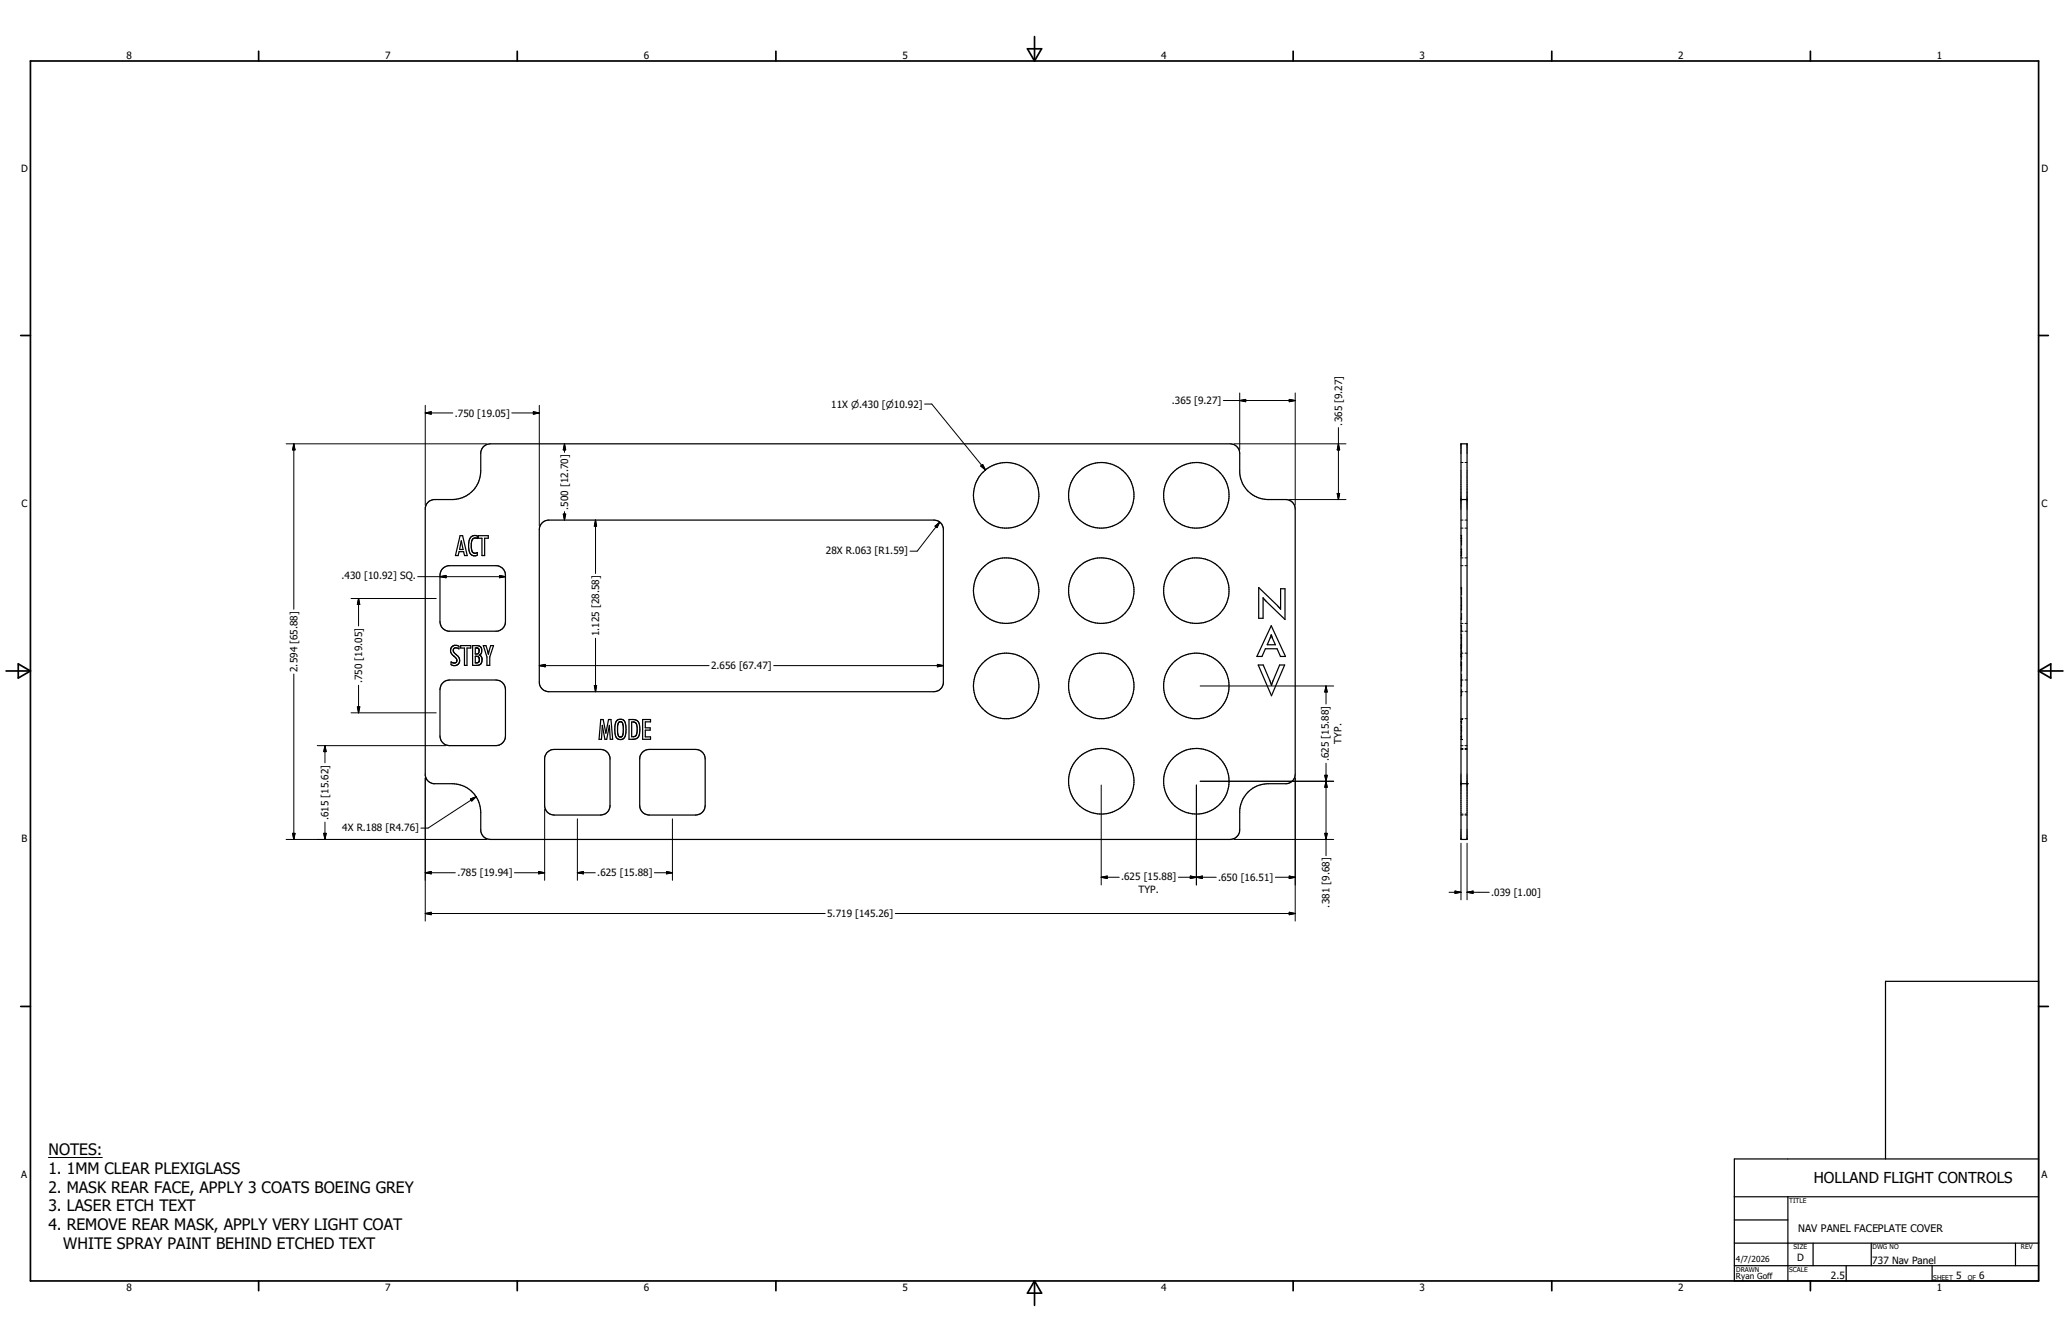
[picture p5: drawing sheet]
<svg xmlns="http://www.w3.org/2000/svg" width="432mm" height="279mm" viewBox="0 0 432 279" stroke-linecap="round" stroke-linejoin="round" font-family="sans-serif">
<defs><g id="words">
<g font-size="3.3">
<text x="10.1" y="240.8">NOTES:</text>
<text x="10.1" y="244.7">1. 1MM CLEAR PLEXIGLASS</text>
<text x="10.1" y="248.7">2. MASK REAR FACE, APPLY 3 COATS BOEING GREY</text>
<text x="10.1" y="252.6">3. LASER ETCH TEXT</text>
<text x="10.1" y="256.5">4. REMOVE REAR MASK, APPLY VERY LIGHT COAT</text>
<text x="13.2" y="260.5">WHITE SPRAY PAINT BEHIND ETCHED TEXT</text>
</g>
<text font-size="3.1" x="378.3" y="246.7">HOLLAND FLIGHT CONTROLS</text>
<text font-size="2.2" x="375.1" y="256.8">NAV PANEL FACEPLATE COVER</text>
<g font-size="2.1">
<text x="26.4" y="12.2">8</text>
<text x="80.3" y="12.2">7</text>
<text x="134.3" y="12.2">6</text>
<text x="188.3" y="12.2">5</text>
<text x="242.2" y="12.2">4</text>
<text x="296.1" y="12.2">3</text>
<text x="350.1" y="12.2">2</text>
<text x="404" y="12.2">1</text>
<text x="4.4" y="35.8">D</text>
<text x="425.8" y="35.8">D</text>
<text x="94.9" y="86.9">.750 [19.05]</text>
<text x="173.4" y="85">11X n.430 [n10.92]</text>
<text x="244.4" y="84.3">.365 [9.27]</text>
<text x="279.9" y="88.7" transform="rotate(-90 279.9 88.7)">.365 [9.27]</text>
<text x="4.5" y="105.7">C</text>
<text x="118.5" y="106.3" transform="rotate(-90 118.5 106.3)">.500 [12.70]</text>
<text x="425.9" y="105.7">C</text>
<text x="172.3" y="115.5">28X R.063 [R1.59]</text>
<text x="71.2" y="120.8">.430 [10.92] SQ.</text>
<text x="125" y="132.7" transform="rotate(-90 125 132.7)">1.125 [28.58]</text>
<text x="62.1" y="140.1" transform="rotate(-90 62.1 140.1)">2.594 [65.88]</text>
<text x="75.6" y="142.5" transform="rotate(-90 75.6 142.5)">.750 [19.05]</text>
<text x="148.3" y="139.6">2.656 [67.47]</text>
<text x="279.9" y="155.1" transform="rotate(-90 279.9 155.1)">TYP.</text>
<text x="277.2" y="158.7" transform="rotate(-90 277.2 158.7)">.625 [15.88]</text>
<text x="68.5" y="171" transform="rotate(-90 68.5 171)">.615 [15.62]</text>
<text x="71.4" y="173.3">4X R.188 [R4.76]</text>
<text x="4.5" y="175.6">B</text>
<text x="425.9" y="175.6">B</text>
<text x="95.4" y="182.7">.785 [19.94]</text>
<text x="124.6" y="182.7">.625 [15.88]</text>
<text x="233.8" y="183.5">.625 [15.88]</text>
<text x="254.1" y="183.7">.650 [16.51]</text>
<text x="172.5" y="191.2">5.719 [145.26]</text>
<text x="237.5" y="186.2">TYP.</text>
<text x="277.4" y="189.2" transform="rotate(-90 277.4 189.2)">.381 [9.68]</text>
<text x="311.1" y="186.8">.039 [1.00]</text>
<text x="4.4" y="245.6">A</text>
<text x="425.9" y="245.6">A</text>
<text x="374.9" y="262.9">D</text>
<text x="390.6" y="263.6">737 Nav Panel</text>
<text x="26.4" y="269.1">8</text>
<text x="80.3" y="269.1">7</text>
<text x="134.3" y="269.1">6</text>
<text x="188.3" y="269.1">5</text>
<text x="242.2" y="269.1">4</text>
<text x="296.1" y="269.1">3</text>
<text x="350.1" y="269.1">2</text>
<text x="381.9" y="266.8">2.5</text>
<text x="404" y="269.1">1</text>
<text x="408.1" y="266.8">5</text>
<text x="412.9" y="266.8">6</text>
</g>
<g font-size="1.7">
<text x="362.1" y="263.2">4/7/2026</text>
<text x="362.1" y="266.7">Ryan Goff</text>
</g>
<g font-size="1.4">
<text x="373.2" y="250.8">TITLE</text>
<text x="374.2" y="260.5">SIZE</text>
<text x="390.6" y="260.5">DWG NO</text>
<text x="421.6" y="260.4">REV</text>
<text x="362.2" y="265.1">DRAWN</text>
<text x="373.2" y="265.2">SCALE</text>
<text x="403.3" y="266.8">SHEET</text>
<text x="410.5" y="266.8">OF</text>
</g>
</g></defs>
<g fill="none" stroke="#000" stroke-width=".25">
<path d="M100.9 93l.7-.3 .7-.2h154.3a2.03 2.03 0 0 1 2 2v4.1a6 6 0 0 0 5.9 5.6h3.9a2.02 2.02 0 0 1 1.8 1.9v55.3a1.99 1.99 0 0 1-1.8 2h-3.9a6 6 0 0 0-5.9 5.6v4a2.03 2.03 0 0 1-2 2h-154.3a2.01 2.01 0 0 1-2-1.7v-3.9a6 6 0 0 0-6-6h-3.9a1.99 1.99 0 0 1-1.7-1.7v-55.8a2 2 0 0 1 1.7-1.7h3.9a6 6 0 0 0 6-6v-3.9l.2-.7zM304.8 92.5h1.2v82.5h-1.2zM92.3 118.6l.5-.4 .7-.2h10.2a2.01 2.01 0 0 1 1.7 1.9v9.7a1.98 1.98 0 0 1-1.7 2h-10.2a2.02 2.02 0 0 1-1.7-2v-9.7l.2-.9zM96 111.7h.5l1 4.1h-.6l-.2-.8h-.9l-.2 .8h-.6zM96.2 112.8l.4 1.8h-.7zM98.3 111.9l.3-.2h.7l.3 .1v.5a.92 .92 0 0 0-1 .1 .92 .92 0 0 0-.3 1l.1 1.2a.73 .73 0 0 0 .4 .7 .73 .73 0 0 0 .8-.1v.5a1.21 1.21 0 0 1-1.8-1.2v-.2a3.4 3.4 0 0 1 .5-2.4zM99.8 111.7h2.1v.5h-.8v3.6h-.6v-3.6h-.7zM113.2 108.9l.6-.3 .7-.2h80.3a2.02 2.02 0 0 1 2 1.8v32.3a2.02 2.02 0 0 1-2 1.7h-80.3a1.99 1.99 0 0 1-2-2v-31.8l.2-.9zM304.8 104.2h.1M304.8 104.2h1.2M94.3 134.9l.1-.2a1.15 1.15 0 0 1 1.3 0v.6a.69 .69 0 0 0-1.1 0 .69 .69 0 0 0 .4 1.1 1.28 1.28 0 0 1 .9 1.1 1.28 1.28 0 0 1-.8 1.3h-.5l-.5-.2v-.6a.65 .65 0 0 0 .8 .2 .65 .65 0 0 0 .3-.8v-.1a2.29 2.29 0 0 1-1.2-2zM96.1 134.6h2.1v.5h-.8v3.6h-.5v-3.6h-.8z"/>
<path d="M98.6 134.6h1a.87 .87 0 0 1 .9 .8l-.1 .9-.5 .3a1.16 1.16 0 0 1 .6 1.2 1.16 1.16 0 0 1-.8 .9h-1.1zM99.1 135.1h.4a.65 .65 0 0 1 .4 1l-.3 .2-.5 .1zM99.1 136.8a.71 .71 0 0 1 .9 .7 .71 .71 0 0 1-.9 .7zM100.8 134.6h.6l.5 1.8 .5-1.8h.5l-.7 2.4v1.7h-.6v-1.7zM262.5 138.7h1l1.7 4.2 1.7-4.2h1.1l-2.8 6.4zM262.6 122.5l4.5 4.5v-4.2h.9v6.4l-4.5-4.6v4.3h-.9zM265.2 132.3l.8 2.1h-1.7zM265.2 130.5l2.9 6.4h-1l-.7-1.6h-2.4l-.8 1.6h-1zM92.3 142.5l.5-.5 1-.2h9.7a1.99 1.99 0 0 1 1.9 2v9.7a2.03 2.03 0 0 1-1.9 2h-9.7a2.03 2.03 0 0 1-2-2v-9.7l.2-.9zM114.1 156.9l.8-.5 .7-.1h9.7a2.02 2.02 0 0 1 1.9 1.7v10.2a2.02 2.02 0 0 1-1.9 1.7h-9.7a2.02 2.02 0 0 1-2-1.7v-10.2zM125.3 150h.5l.6 2.9 .5-2.9h.5l.4 4.1h-.5l-.2-2.9-.5 2.9h-.4l-.6-2.9-.1 2.9h-.5zM128.7 150.2a1.1 1.1 0 0 1 1.2-.1 1.1 1.1 0 0 1 .6 1v1.8a1.15 1.15 0 0 1-1.1 1.3 1.15 1.15 0 0 1-1.1-1.3v-1.8z"/>
<path d="M129.1 150.6a.6 .6 0 0 1 .7 0 .6 .6 0 0 1 .2 .7v1.8a.58 .58 0 0 1-.7 .6l-.3-.2-.2-.8v-1.2zM131.2 150h.9a1.42 1.42 0 0 1 1.4 1.8v.6a1.46 1.46 0 0 1-1.4 1.7h-.9zM131.8 150.5l.6 .1 .3 .2 .2 .9-.2 1.6-.5 .3h-.4zM134.1 150h1.6v.5h-1.1v1.3h1v.4h-1v1.4h1.1v.5h-1.6zM134.1 156.8l.6-.4 .7-.1h9.7a2.03 2.03 0 0 1 2 1.9v9.7a2.03 2.03 0 0 1-2 2h-9.7a1.99 1.99 0 0 1-2-2v-9.7l.2-.7zM304.8 163.4h1.2M306 163.4h.1M361.8 254.4h11.2M361.8 259.2h63.5M361.8 249.5h63.5M373 249.5v17.6M378.2 259.2v4.7"/>
<path d="M390.3 259.2v4.7M393.3 241.7v-37.1h32v62.5h-63.5v-25.4h63.5M420.4 259.2v4.7M361.8 263.9h63.5M385.1 263.9v3.2M403 263.9v3.2"/>
<circle cx="209.9" cy="103.3" r="6.8"/>
<circle cx="229.7" cy="103.3" r="6.8"/>
<circle cx="249.6" cy="103.3" r="6.8"/>
<circle cx="209.9" cy="123.2" r="6.8"/>
<circle cx="229.7" cy="123.1" r="6.8"/>
<circle cx="249.6" cy="123.2" r="6.8"/>
<circle cx="209.9" cy="143" r="6.8"/>
<circle cx="229.7" cy="143" r="6.8"/>
<circle cx="249.6" cy="143" r="6.8"/>
<circle cx="229.7" cy="162.9" r="6.8"/>
<circle cx="249.6" cy="162.9" r="6.8"/>
</g>
<g fill="none" stroke="#000" stroke-width=".21">
<path d="M59.7 92.5h41.8M61.3 92.5l.2 1.3h-.5zM61.3 92.5v34.5M88.7 86.1l1.3-.3v.6zM88.7 84.5v20.8M88.7 86.1h5.7M106.8 86.1h5.7M111.3 85.8l1.2 .3-1.2 .3zM112.5 84.5v25.1M117.8 92.5l.2 1.3h-.5zM117.8 92.5v1.8M192.9 84.2h1.5l11.2 13.8"/>
<path d="M204.6 97.2l.4-.3 .6 1.1zM255.2 83.5h15M257.4 92.5h23.4M258.6 83.5l1.2-.2v.5zM258.6 81.9v11.8M268.9 83.3l1.3 .2-1.3 .3zM270.2 81.9v23.4M279.2 89.2v15M279.2 92.5l.2 1.3h-.5zM304.8 96.4h.4M305.6 96.4h.4M104.2 120l1.2 .2-1.2 .3z"/>
<path d="M117.5 107.2h.5l-.2 1.2zM117.8 106.7v1.7M124.2 108.4v11.2M124.2 108.4l.3 1.3h-.5zM195.1 109.7l.9-.8-.5 1.1zM196 108.9l-4.7 6h-1.5M269 104.2h11.8M278.9 102.9h.5l-.2 1.3zM304.8 111.7l.1 .2M304.8 112.2h.1M304.8 115h.1M304.8 112.8h.1"/>
<path d="M304.8 114.6h.1M304.8 112.3h.1M304.8 111.8h.1M304.8 111.6h.1M304.8 115.9h.1M304.8 115.7h.1M304.8 115.2h.1M304.8 115.4h.1M304.8 118h.4M304.8 108.4h.4M304.8 110.1h.4M304.8 116.3h.4"/>
<path d="M304.9 112.1v1.6M304.9 114.4v1.4h-.1M305.6 118h.4M305.6 108.4h.4M305.6 110.1h.4M305.6 116.3h.4M73.2 124.8h17.8M74.8 124.8v5.7M74.8 124.8l.2 1.2h-.5zM87.1 120.2h18.3M91.8 120.2l1.2-.2v.5zM112.5 138.8h35.4"/>
<path d="M112.5 138.8l1.2-.3v.5zM124.2 133.1v11.1M161.4 138.8h35.4M195.5 138.5l1.3 .3-1.3 .2zM304.8 122.5l.1 .1M304.8 130.5h.1v1.2M304.8 132.3l.1 .1v2.5M304.8 138.7h.1M304.8 135.1h.1M304.8 136.4h.1M304.8 135.8h.1M304.8 134.6h.1"/>
<path d="M304.8 137h.1M304.8 135.3h.1M304.8 134.7h.1M304.8 136.8h.1M304.8 136.9h.1M304.8 138.3h.1M304.8 138h.1M304.8 138.6h.1M304.8 138.8h.1M304.8 136.5h.1M304.8 136.6h.1M304.8 133h.1"/>
<path d="M304.8 134.4h.1M304.8 122.8h.1M304.8 127h.1M304.8 126.3h.1M304.8 128.9h.1M304.8 124.6h.1M304.8 131.6h.4M304.8 136.2h.4M304.8 130h.4M304.9 122.7v1.3M304.9 124.7v2.5M304.9 127.9v1.3h-.1"/>
<path d="M304.9 135.6v1.9M304.9 138.1v1.8M305.6 131.6h.4M305.6 136.2h.4M305.6 130h.4M61.3 140.5v34.5M66.2 155.5h26.8M67.8 155.5v3.6M67.8 155.5l.2 1.2h-.5zM73.2 148.6h17.8M74.5 147.4h.5l-.2 1.2zM74.8 142.9v5.7"/>
<path d="M124 143h.5l-.3 1.2zM250.4 143h27.8M276.6 143v3.8M276.6 159.1v19.3M276.6 143l.3 1.3h-.6zM304.8 142.9h.1M304.8 150.5h.1M304.8 150h.1M304.8 153.7h.1M304.8 154.2h.1M304.8 153.6h.1M304.8 154.1h.1"/>
<path d="M304.8 151.8h.1M304.8 152.2h.1M304.8 151.2h.1M304.8 152.9h.1M304.8 155.5h.4M304.8 141.8h.4M304.8 156.3h.4M304.8 144.2h.4M304.8 149.8h.4M304.8 156.1h.4M304.9 150h.1M304.9 154.2h.1"/>
<path d="M304.9 140.6v2.5M304.9 143.8v1.3h-.1M304.9 150v.2M304.9 150.4v.5M304.9 151.3v.6M304.9 152.1v.6M304.9 153.2v.6M304.9 154v.2M305.6 155.5h.4M305.6 141.8h.4M305.6 156.3h.4M305.6 144.2h.4"/>
<path d="M305.6 149.8h.4M305.6 156.1h.4M59.7 175h41.8M61 173.8h.5l-.2 1.2zM67.5 173.8h.5l-.2 1.2zM67.8 171.4v3.6M88.7 162.2v29.9M98.1 166.6l1.2-.5-.9 .9zM99.3 166.1l-10 6.6h-1.5M113.6 168.7v14.9M120.4 170.7v12.9M140.3 170.7v12.9"/>
<path d="M229.7 163.7v20.8M249.6 163.7v20.8M250.4 162.9h27.8M257.4 175h20.8M270.2 162.2v29.9M276.3 173.8h.6l-.3 1.2zM276.3 161.7l.6 2.4h-.6l.6-2.4zM304.8 169.9h.4M304.8 169.7h.4M304.8 175.8v11.8M305.6 169.9h.4M305.6 169.7h.4"/>
<path d="M306 175.8v11.8M88.7 182h6.3M88.7 182l1.3-.3v.5zM88.7 190.5l1.3-.3v.5zM88.7 190.5h83.4M107.3 182h6.3M112.4 181.7l1.2 .3-1.2 .2zM120.4 182h3.8M120.4 182l1.3-.3v.5zM136.5 182h3.8M139 181.7l1.3 .3-1.3 .2zM186.8 190.5h83.4"/>
<path d="M229.7 182.9h3.8M229.7 182.9l1.3-.2v.5zM245.8 182.9h7.9M248.3 182.7l1.3 .2-1.3 .3zM249.6 182.9l1.2-.2v.5zM266 182.9h4.2M268.9 182.7l1.3 .2-1.3 .3zM268.9 190.2l1.3 .3-1.3 .2zM302.3 186h2.5M303.5 185.8l1.3 .2-1.3 .3zM306 186h4.6M306 186l1.3-.2v.5z"/>
<path d="M10.1 241.3h11.3"/>
</g>
<g fill="none" stroke="#000" stroke-width=".36">
<path d="M6.3 12.7h419v254.4h-419zM54 10.7v2M107.9 10.7v2M161.9 10.7v2M214.3 10.2h3l-1.5 2.5zM215.8 7.6v5.1M269.7 10.7v2M323.7 10.7v2M377.6 10.7v2M4.3 70h2M425.3 70h2M1.3 139.9h5"/>
<path d="M3.8 138.4l2.5 1.5-2.5 1.5zM425.3 139.9h5M425.3 139.9l2.5-1.5v3zM4.3 209.9h2M425.3 209.9h2M54 267.1v2M107.9 267.1v2M161.9 267.1v2M215.8 267.1v5.1M215.8 267.1l1.5 2.5h-3zM269.7 267.1v2M323.7 267.1v2"/>
<path d="M377.6 267.1v2"/>
</g>
<g fill="#000" stroke="#000" stroke-width=".21">
<path d="M61.3 92.5l.2 1.3h-.5zM88.7 86.1l1.3-.3v.6zM111.3 85.8l1.2 .3-1.2 .3zM117.8 92.5l.2 1.3h-.5zM204.6 97.2l.4-.3 .6 1.1zM258.6 83.5l1.2-.2v.5zM268.9 83.3l1.3 .2-1.3 .3zM279.2 92.5l.2 1.3h-.5zM91.8 120.2l1.2-.2v.5zM117.5 107.2h.5l-.2 1.2zM124.2 108.4l.3 1.3h-.5zM195.1 109.7l.9-.8-.5 1.1z"/>
<path d="M278.9 102.9h.5l-.2 1.3zM74.8 124.8l.2 1.2h-.5zM104.2 120l1.2 .2-1.2 .3zM112.5 138.8l1.2-.3v.5zM195.5 138.5l1.3 .3-1.3 .2zM67.8 155.5l.2 1.2h-.5zM74.5 147.4h.5l-.2 1.2zM124 143h.5l-.3 1.2zM276.6 143l.3 1.3h-.6zM61 173.8h.5l-.2 1.2zM67.5 173.8h.5l-.2 1.2zM98.1 166.6l1.2-.5-.9 .9z"/>
<path d="M276.3 173.8h.6l-.3 1.2zM276.3 161.7h.6l-.3 1.2zM276.6 162.9l.3 1.2h-.6zM88.7 182l1.3-.3v.5zM88.7 190.5l1.3-.3v.5zM112.4 181.7l1.2 .3-1.2 .2zM120.4 182l1.3-.3v.5zM139 181.7l1.3 .3-1.3 .2zM229.7 182.9l1.3-.2v.5zM248.3 182.7l1.3 .2-1.3 .3zM249.6 182.9l1.2-.2v.5zM268.9 182.7l1.3 .2-1.3 .3z"/>
<path d="M268.9 190.2l1.3 .3-1.3 .2zM303.5 185.8l1.3 .2-1.3 .3zM306 186l1.3-.2v.5z"/>
</g>
<use href="#words"/>
</svg>
